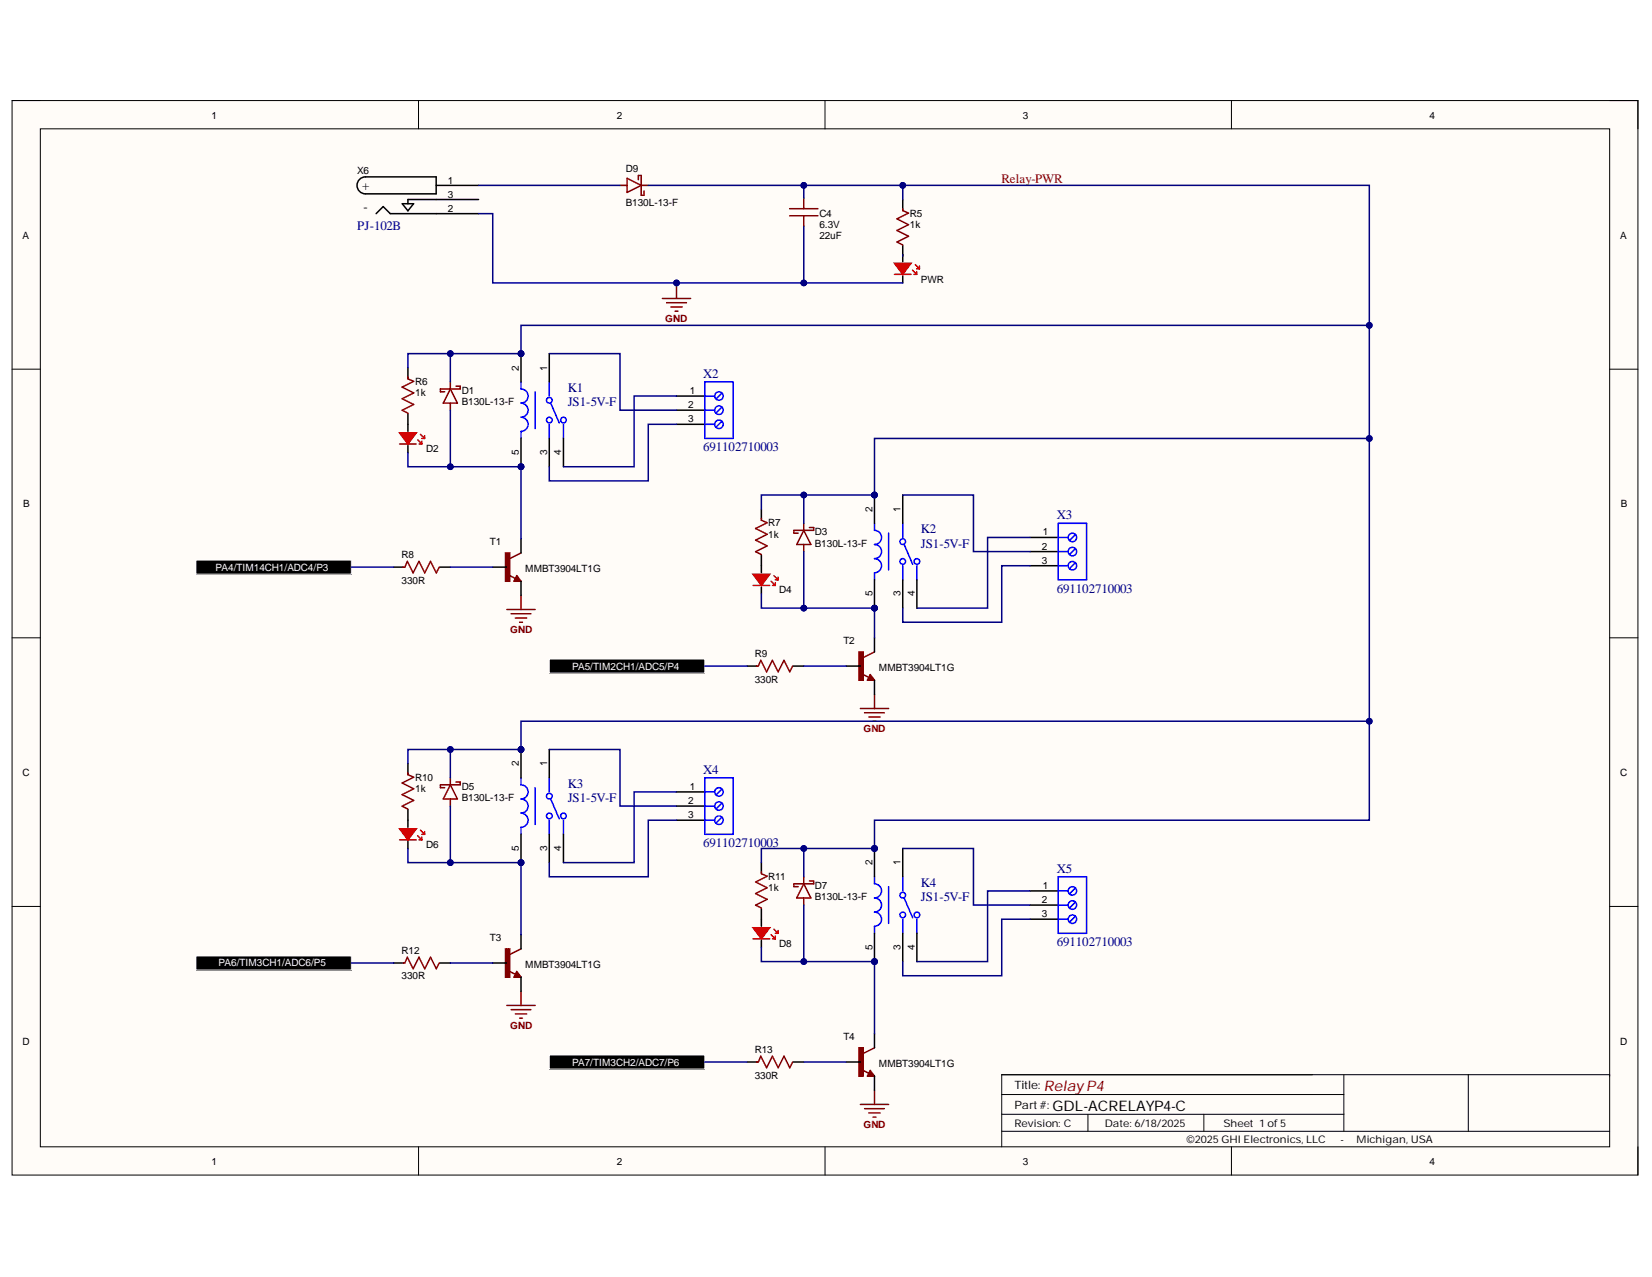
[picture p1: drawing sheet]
<svg xmlns="http://www.w3.org/2000/svg" width="279mm" height="216mm" viewBox="0 0 279 216" stroke-linecap="round" stroke-linejoin="round" font-family="sans-serif">
<defs><g id="words">
<text font-size="2.5" fill="#800000" x="176.6" y="184.4">Relay P4</text>
<text font-size="2.5" x="178" y="187.8">GDL-ACRELAYP4-C</text>
<g font-size="2.2">
<text x="61.2" y="32.1">+</text>
<text x="61.5" y="35.7">-</text>
</g>
<text font-size="2.2" fill="#800000" x="169.4" y="30.9">Relay-PWR</text>
<g font-size="2.2" fill="#000080">
<text x="60.4" y="38.8">PJ-102B</text>
<text x="118.9" y="63.9">X2</text>
<text x="96" y="66.3">K1</text>
<text x="96" y="68.7">JS1-5V-F</text>
<text x="118.9" y="76.3">691102710003</text>
<text x="178.8" y="87.8">X3</text>
<text x="155.7" y="90.2">K2</text>
<text x="155.7" y="92.6">JS1-5V-F</text>
<text x="178.8" y="100.2">691102710003</text>
<text x="118.9" y="130.8">X4</text>
<text x="96" y="133.2">K3</text>
<text x="96" y="135.6">JS1-5V-F</text>
<text x="118.9" y="143.3">691102710003</text>
<text x="155.7" y="150">K4</text>
<text x="178.8" y="147.6">X5</text>
<text x="155.7" y="152.3">JS1-5V-F</text>
<text x="178.8" y="160">691102710003</text>
</g>
<g font-size="1.9">
<text x="171.6" y="184.1">Title:</text>
<text x="171.6" y="187.5">Part#:</text>
</g>
<g font-size="1.8">
<text x="171.6" y="190.5">Revision: C</text>
<text x="186.9" y="190.5">Date: 6/18/2025</text>
<text x="206.9" y="190.5">Sheet 1 of5</text>
<text x="200.7" y="193.3">©2025GHI Electronics, LLC</text>
<text x="226.7" y="193.3">-</text>
<text x="229.4" y="193.3">Michigan, USA</text>
</g>
<g font-size="1.7">
<text x="35.8" y="20">1</text>
<text x="104.3" y="20">2</text>
<text x="173" y="20">3</text>
<text x="241.8" y="20">4</text>
<text x="60.4" y="29.3">X6</text>
<text x="105.8" y="29.1">D9</text>
<text x="75.7" y="31">1</text>
<text x="75.7" y="35.8">2</text>
<text x="75.7" y="33.4">3</text>
<text x="105.8" y="34.8">B130L-13-F</text>
<text x="3.8" y="40.3">A</text>
<text x="138.6" y="38.6">6.3V</text>
<text x="138.6" y="40.4">22uF</text>
<text x="138.6" y="36.6">C4</text>
<text x="153.9" y="38.6">1k</text>
<text x="153.9" y="36.6">R5</text>
<text x="274" y="40.3">A</text>
<text x="155.7" y="47.8">PWR</text>
<text x="70.2" y="65.1">R6</text>
<text x="87.7" y="62.7" transform="rotate(-90 87.7 62.7)">2</text>
<text x="92.6" y="62.7" transform="rotate(-90 92.6 62.7)">1</text>
<text x="70.2" y="67">1k</text>
<text x="78.1" y="68.5">B130L-13-F</text>
<text x="78.1" y="66.6">D1</text>
<text x="116.4" y="69">2</text>
<text x="116.4" y="71.4">3</text>
<text x="116.7" y="66.6">1</text>
<text x="72.1" y="76.5">D2</text>
<text x="87.7" y="76.9" transform="rotate(-90 87.7 76.9)">5</text>
<text x="92.6" y="76.9" transform="rotate(-90 92.6 76.9)">3</text>
<text x="94.9" y="76.9" transform="rotate(-90 94.9 76.9)">4</text>
<text x="3.9" y="85.8">B</text>
<text x="129.9" y="89">R7</text>
<text x="147.5" y="86.5" transform="rotate(-90 147.5 86.5)">2</text>
<text x="152.3" y="86.5" transform="rotate(-90 152.3 86.5)">1</text>
<text x="274.1" y="85.8">B</text>
<text x="67.9" y="94.3">R8</text>
<text x="82.8" y="92.2">T1</text>
<text x="129.9" y="90.9">1k</text>
<text x="137.8" y="92.4">B130L-13-F</text>
<text x="137.8" y="90.5">D3</text>
<text x="176.2" y="92.9">2</text>
<text x="176.2" y="95.3">3</text>
<text x="176.4" y="90.5">1</text>
<text x="67.9" y="98.7">330R</text>
<text x="88.8" y="96.8">MMBT3904LT1G</text>
<text x="131.8" y="100.3">D4</text>
<text x="147.5" y="100.8" transform="rotate(-90 147.5 100.8)">5</text>
<text x="152.3" y="100.8" transform="rotate(-90 152.3 100.8)">3</text>
<text x="154.7" y="100.8" transform="rotate(-90 154.7 100.8)">4</text>
<text x="127.7" y="111">R9</text>
<text x="142.6" y="108.9">T2</text>
<text x="148.6" y="113.5">MMBT3904LT1G</text>
<text x="127.7" y="115.4">330R</text>
<text x="3.8" y="131.2">C</text>
<text x="87.7" y="129.6" transform="rotate(-90 87.7 129.6)">2</text>
<text x="92.6" y="129.6" transform="rotate(-90 92.6 129.6)">1</text>
<text x="274" y="131.2">C</text>
<text x="70.2" y="134">1k</text>
<text x="70.2" y="132">R10</text>
<text x="78.1" y="135.5">B130L-13-F</text>
<text x="78.1" y="133.5">D5</text>
<text x="116.4" y="135.9">2</text>
<text x="116.7" y="133.5">1</text>
<text x="72.1" y="143.4">D6</text>
<text x="87.7" y="143.9" transform="rotate(-90 87.7 143.9)">5</text>
<text x="92.6" y="143.9" transform="rotate(-90 92.6 143.9)">3</text>
<text x="94.9" y="143.9" transform="rotate(-90 94.9 143.9)">4</text>
<text x="116.4" y="138.4">3</text>
<text x="129.9" y="148.8">R11</text>
<text x="147.5" y="146.3" transform="rotate(-90 147.5 146.3)">2</text>
<text x="152.3" y="146.3" transform="rotate(-90 152.3 146.3)">1</text>
<text x="129.9" y="150.6">1k</text>
<text x="137.8" y="152.2">B130L-13-F</text>
<text x="137.8" y="150.3">D7</text>
<text x="176.2" y="152.7">2</text>
<text x="176.2" y="155.1">3</text>
<text x="176.4" y="150.3">1</text>
<text x="67.9" y="161.3">R12</text>
<text x="82.8" y="159.2">T3</text>
<text x="131.8" y="160.1">D8</text>
<text x="147.5" y="160.6" transform="rotate(-90 147.5 160.6)">5</text>
<text x="152.3" y="160.6" transform="rotate(-90 152.3 160.6)">3</text>
<text x="154.7" y="160.6" transform="rotate(-90 154.7 160.6)">4</text>
<text x="67.9" y="165.6">330R</text>
<text x="88.8" y="163.7">MMBT3904LT1G</text>
<text x="3.8" y="176.6">D</text>
<text x="127.7" y="178">R13</text>
<text x="142.6" y="175.8">T4</text>
<text x="274" y="176.6">D</text>
<text x="127.7" y="182.3">330R</text>
<text x="148.6" y="180.4">MMBT3904LT1G</text>
<text x="35.8" y="196.9">1</text>
<text x="104.3" y="196.9">2</text>
<text x="173" y="196.9">3</text>
<text x="241.8" y="196.9">4</text>
</g>
<g font-size="1.7" fill="#800000">
<text x="112.5" y="54.5">GND</text>
<text x="86.3" y="107">GND</text>
<text x="146" y="123.7">GND</text>
<text x="86.3" y="174">GND</text>
<text x="146" y="190.7">GND</text>
</g>
<g font-size="1.7" fill="#fff">
<text x="36.5" y="96.5">PA4/TIM14CH1/ADC4/P3</text>
<text x="96.8" y="113.2">PA5/TIM2CH1/ADC5/P4</text>
<text x="37" y="163.4">PA6/TIM3CH1/ADC6/P5</text>
<text x="96.8" y="180.1">PA7/TIM3CH2/ADC7/P6</text>
</g>
</g></defs>
<path d="M2 17h275v181.7h-275z" fill-rule="evenodd" fill="#fffcf8"/>
<path d="M2 17h275v181.7h-275z" fill="none" stroke="#000" stroke-width=".17"/>
<path d="M6.8 21.8h265.4v172.1h-265.4z" fill-rule="evenodd" fill="#fffcf8"/>
<g fill="none" stroke="#000" stroke-width=".17">
<path d="M2 17h4.8M70.8 17v4.8M139.5 17v4.8M208.3 17v4.8M272.2 17h4.8v4.8M6.8 21.8h265.4v172.1h-265.4zM2 62.4h4.8M272.2 62.4h4.8M2 107.8h4.8M272.2 107.8h4.8M2 153.3h4.8M272.2 153.3h4.8"/>
<path d="M70.8 193.9v4.8M139.5 193.9v4.8M169.4 188.4h57.9M169.4 191.3h102.8M169.4 185.1h57.9M184 188.4v2.9M203.6 188.4v2.9M208.3 193.9v4.8M227.3 181.7v9.6M248.3 181.7v9.6M272.2 181.9v-.2h-102.8v12.2M277 193.9v4.8"/>
</g>
<g fill="#000">
<path d="M33.1 94.7h26.3v2.4h-26.3z" fill-rule="evenodd"/>
<path d="M92.9 111.4h26.3v2.4h-26.3z" fill-rule="evenodd"/>
<path d="M33.1 161.6h26.3v2.4h-26.3z" fill-rule="evenodd"/>
<path d="M92.9 178.4h26.3v2.3h-26.3z" fill-rule="evenodd"/>
</g>
<path d="M33.1 94.7h26.3v2.4h-26.3zM92.9 111.4h26.3v2.4h-26.3zM33.1 161.6h26.3v2.4h-26.3zM92.9 178.4h26.3v2.3h-26.3z" fill="none" stroke="#fff" stroke-width=".17"/>
<path d="M152.7 43.1v1.2M152.7 46.6v1.2" fill="none" stroke="#000" stroke-width=".25"/>
<path d="M155 45.9v.5h-.4" fill="none" stroke="#f00" stroke-width=".25"/>
<path d="M151.3 44.5h2.8l-1.4 1.9z" fill="#f00"/>
<path d="M151.3 44.5h2.8l-1.4 1.9zM151.3 46.4h2.8M154.3 45.7l.7 .7M154.8 44.7l.7 .7M155 45.4h.5M155.5 45v.4" fill="none" stroke="#f00" stroke-width=".25"/>
<path d="M61 30.2l.8-.3h12v2.9h-12a1.44 1.44 0 0 1-1.3-1 1.44 1.44 0 0 1 .5-1.6zM63.6 36.1l1.2-1.2 1.2 1.2h14.9M68 34.4h1.9l-.9 1.2zM73.8 31.3h7.1M80.9 33.7h-11.9v.7M152.7 33.7v1.7M152.7 41.5v1.8" fill="none" stroke="#000" stroke-width=".25"/>
<path d="M152.7 35.3v.3l1 .4-2 1 2 1-2 1 2 .9-2 1 1 .5" fill="none" stroke="#980000" stroke-width=".25"/>
<circle cx="88.1" cy="78.9" r=".48" fill="#000080"/>
<circle cx="88.1" cy="78.9" r=".48" fill="none" stroke="#000080" stroke-width=".17"/>
<circle cx="88.1" cy="59.8" r=".48" fill="#000080"/>
<circle cx="88.1" cy="59.8" r=".48" fill="none" stroke="#000080" stroke-width=".17"/>
<g fill="none" stroke="#00f" stroke-width=".25">
<path d="M88.1 64.6v1.2a1.19 1.19 0 0 1 1.2 1.2 1.19 1.19 0 0 1-1.2 1.2 1.19 1.19 0 0 1 1.2 1.1 1.19 1.19 0 0 1-1.2 1.2 1.19 1.19 0 0 1 1.2 1.2 1.19 1.19 0 0 1-1.2 1.2v1.2M90.5 66.2v6.3M92.9 64.6v2.4M92.9 71.7v2.4M93.1 68.2l1.5 3.3M95.3 71.7v2.4"/>
<circle cx="92.9" cy="71" r=".48"/>
<circle cx="92.9" cy="67.7" r=".48"/>
<circle cx="95.3" cy="71" r=".48"/>
</g>
<path d="M88.1 74.1v4.8" fill="none" stroke="#000" stroke-width=".25"/>
<circle cx="88.1" cy="78.9" r=".48" fill="#000080"/>
<circle cx="88.1" cy="78.9" r=".48" fill="none" stroke="#000080" stroke-width=".17"/>
<path d="M88.1 59.8v4.8" fill="none" stroke="#000" stroke-width=".25"/>
<circle cx="88.1" cy="59.8" r=".48" fill="#000080"/>
<circle cx="88.1" cy="59.8" r=".48" fill="none" stroke="#000080" stroke-width=".17"/>
<path d="M92.9 59.8v4.8M92.9 74.1v4.8M95.3 74.1v4.8" fill="none" stroke="#000" stroke-width=".25"/>
<path d="M86 97.2l1.2 .6M87.4 97.3l.7 1h-1.2zM87.4 97.8l.1 .2h-.3l.2-.4 .5 .6h-.7M88.1 93.5l-1.9 .9M85.7 103.1h4.8M86.4 103.8h3.4M87.2 104.5h1.9M87.9 105.2h.5M88.1 100.7v2.4" fill="none" stroke="#800000" stroke-width=".25"/>
<path d="M85.5 93.5h.7v4.8h-.7z" fill-rule="evenodd" fill="#800000"/>
<path d="M76.2 64.6v1.2M76.2 68.2v1.1M76.2 65.8l1.2 2.4h-2.4zM77.1 65.3h.7v.5h-3.3v.4h.7M85.5 93.5h.7v4.8h-.7z" fill="none" stroke="#800000" stroke-width=".25"/>
<path d="M69 71.7v1.2M69 75.3v1.2M83.3 95.9h2.4M88.1 91.1v2.4M88.1 98.3v2.4" fill="none" stroke="#000" stroke-width=".25"/>
<path d="M71.3 74.6v.5h-.4" fill="none" stroke="#f00" stroke-width=".25"/>
<path d="M67.6 73.2h2.8l-1.4 1.9z" fill="#f00"/>
<path d="M67.6 73.2h2.8l-1.4 1.9zM67.6 75.1h2.8M70.6 74.4l.7 .7M71.1 73.4l.7 .7M71.3 74.1h.5M71.8 73.7v.4" fill="none" stroke="#f00" stroke-width=".25"/>
<path d="M69 62.2v1.7M69 70v1.7" fill="none" stroke="#000" stroke-width=".25"/>
<path d="M69 63.7v.4l1 .4-2 1 2 .9-2 1 2 1-2 1 1 .5" fill="none" stroke="#980000" stroke-width=".25"/>
<circle cx="147.9" cy="102.8" r=".48" fill="#000080"/>
<circle cx="147.9" cy="102.8" r=".48" fill="none" stroke="#000080" stroke-width=".17"/>
<circle cx="147.9" cy="83.7" r=".48" fill="#000080"/>
<circle cx="147.9" cy="83.7" r=".48" fill="none" stroke="#000080" stroke-width=".17"/>
<g fill="none" stroke="#00f" stroke-width=".25">
<path d="M147.9 88.5v1.2a1.19 1.19 0 0 1 1.2 1.2 1.19 1.19 0 0 1-1.2 1.2 1.19 1.19 0 0 1 1.2 1.2 1.19 1.19 0 0 1-1.2 1.1 1.2 1.2 0 0 1 1.2 1.2 1.2 1.2 0 0 1-1.2 1.2v1.2M150.3 90.1v6.3M152.7 88.5v2.4M152.7 95.6v2.4M152.9 92.1l1.5 3.3M155.1 95.6v2.4"/>
<circle cx="152.7" cy="91.6" r=".48"/>
<circle cx="152.7" cy="94.9" r=".48"/>
<circle cx="155.1" cy="94.9" r=".48"/>
</g>
<path d="M147.9 98v4.8" fill="none" stroke="#000" stroke-width=".25"/>
<circle cx="147.9" cy="102.8" r=".48" fill="#000080"/>
<circle cx="147.9" cy="102.8" r=".48" fill="none" stroke="#000080" stroke-width=".17"/>
<path d="M147.9 83.7v4.8" fill="none" stroke="#000" stroke-width=".25"/>
<circle cx="147.9" cy="83.7" r=".48" fill="#000080"/>
<circle cx="147.9" cy="83.7" r=".48" fill="none" stroke="#000080" stroke-width=".17"/>
<path d="M152.7 83.7v4.8M152.7 98v4.8M155.1 98v4.8" fill="none" stroke="#000" stroke-width=".25"/>
<path d="M145.5 119.8h4.8M145.8 114l1.2 .5M147.2 114.1l.7 .9h-1.2zM147.2 114.5l.1 .3h-.4l.3-.5 .5 .6h-.8M147.9 117.4v2.4M147.9 110.2l-1.9 1M146.2 120.5h3.4M146.9 121.2h2M147.7 121.9h.4" fill="none" stroke="#800000" stroke-width=".25"/>
<path d="M145.3 110.2h.7v4.8h-.7z" fill-rule="evenodd" fill="#800000"/>
<path d="M135.9 88.5v1.2M135.9 92.1v1.2M135.9 89.7l1.2 2.4h-2.4zM136.9 89.2h.7v.5h-3.3v.4h.7M145.3 110.2h.7v4.8h-.7z" fill="none" stroke="#800000" stroke-width=".25"/>
<path d="M128.8 95.6v1.2M128.8 99.2v1.2M143.1 112.6h2.4M147.9 107.8v2.4M147.9 115v2.4" fill="none" stroke="#000" stroke-width=".25"/>
<path d="M131.1 98.5v.5h-.4" fill="none" stroke="#f00" stroke-width=".25"/>
<path d="M127.4 97.1h2.8l-1.4 1.9z" fill="#f00"/>
<path d="M127.4 97.1h2.8l-1.4 1.9zM127.4 99h2.8M130.4 98.3l.7 .7M130.9 97.3l.7 .7M131.1 98h.5M131.6 97.6v.4" fill="none" stroke="#f00" stroke-width=".25"/>
<path d="M128.8 86.1v1.7M128.8 93.9v1.7" fill="none" stroke="#000" stroke-width=".25"/>
<path d="M128.8 87.6v.4l.9 .4-1.9 1 1.9 .9-1.9 1 1.9 1-1.9 1 1 .5" fill="none" stroke="#980000" stroke-width=".25"/>
<circle cx="88.1" cy="145.8" r=".48" fill="#000080"/>
<circle cx="88.1" cy="145.8" r=".48" fill="none" stroke="#000080" stroke-width=".17"/>
<circle cx="88.1" cy="126.7" r=".48" fill="#000080"/>
<circle cx="88.1" cy="126.7" r=".48" fill="none" stroke="#000080" stroke-width=".17"/>
<g fill="none" stroke="#00f" stroke-width=".25">
<path d="M88.1 131.5v1.2a1.19 1.19 0 0 1 1.2 1.2 1.19 1.19 0 0 1-1.2 1.2 1.19 1.19 0 0 1 1.2 1.2 1.19 1.19 0 0 1-1.2 1.2 1.2 1.2 0 0 1 1.2 1.2 1.2 1.2 0 0 1-1.2 1.2v1.2M90.5 133.2v6.2M92.9 131.5v2.4M92.9 138.7v2.4M93.1 135.1l1.5 3.3M95.3 138.7v2.4"/>
<circle cx="92.9" cy="134.6" r=".48"/>
<circle cx="92.9" cy="138" r=".48"/>
<circle cx="95.3" cy="138" r=".48"/>
</g>
<path d="M88.1 141.1v4.7" fill="none" stroke="#000" stroke-width=".25"/>
<circle cx="88.1" cy="145.8" r=".48" fill="#000080"/>
<circle cx="88.1" cy="145.8" r=".48" fill="none" stroke="#000080" stroke-width=".17"/>
<path d="M88.1 126.7v4.8" fill="none" stroke="#000" stroke-width=".25"/>
<circle cx="88.1" cy="126.7" r=".48" fill="#000080"/>
<circle cx="88.1" cy="126.7" r=".48" fill="none" stroke="#000080" stroke-width=".17"/>
<path d="M92.9 126.7v4.8M92.9 141.1v4.7M95.3 141.1v4.7" fill="none" stroke="#000" stroke-width=".25"/>
<path d="M85.7 170h4.8M86 164.2l1.2 .5M86.4 170.7h3.4M87.2 171.4h1.9M87.4 164.2l.7 1h-1.2zM87.4 164.7l.1 .3h-.3l.2-.5 .5 .6h-.7M87.9 172.1h.5M88.1 167.6v2.4M88.1 160.4l-1.9 1" fill="none" stroke="#800000" stroke-width=".25"/>
<path d="M85.5 160.4h.7v4.8h-.7z" fill-rule="evenodd" fill="#800000"/>
<path d="M76.2 131.5v1.2M76.2 135.1v1.2M76.2 132.7l1.2 2.4h-2.4zM77.1 132.2h.7v.5h-3.3v.5h.7M85.5 160.4h.7v4.8h-.7z" fill="none" stroke="#800000" stroke-width=".25"/>
<path d="M69 138.7v1.2M69 142.3v1.2M88.1 158v2.4M83.3 162.8h2.4M88.1 165.2v2.4" fill="none" stroke="#000" stroke-width=".25"/>
<path d="M71.3 141.5v.5h-.4" fill="none" stroke="#f00" stroke-width=".25"/>
<path d="M67.6 140.1h2.8l-1.4 1.9z" fill="#f00"/>
<path d="M67.6 140.1h2.8l-1.4 1.9zM67.6 142h2.8M70.6 141.3l.7 .7M71.1 140.4l.7 .7M71.3 141.1h.5M71.8 140.6v.5" fill="none" stroke="#f00" stroke-width=".25"/>
<path d="M69 129.1v1.7M69 136.9v1.8" fill="none" stroke="#000" stroke-width=".25"/>
<path d="M69 130.7v.3l1 .4-2 1 2 1-2 .9 2 1-2 1 1 .5" fill="none" stroke="#980000" stroke-width=".25"/>
<circle cx="147.9" cy="162.6" r=".48" fill="#000080"/>
<circle cx="147.9" cy="162.6" r=".48" fill="none" stroke="#000080" stroke-width=".17"/>
<circle cx="147.9" cy="143.5" r=".48" fill="#000080"/>
<circle cx="147.9" cy="143.5" r=".48" fill="none" stroke="#000080" stroke-width=".17"/>
<g fill="none" stroke="#00f" stroke-width=".25">
<path d="M147.9 148.2v1.2a1.19 1.19 0 0 1 1.2 1.2 1.19 1.19 0 0 1-1.2 1.2 1.19 1.19 0 0 1 1.2 1.2 1.19 1.19 0 0 1-1.2 1.2 1.19 1.19 0 0 1 1.2 1.2 1.19 1.19 0 0 1-1.2 1.2v1.2M150.3 149.9v6.2M152.7 148.2v2.4M152.7 155.4v2.4M152.9 151.8l1.5 3.4M155.1 155.4v2.4"/>
<circle cx="152.7" cy="154.7" r=".48"/>
<circle cx="152.7" cy="151.3" r=".48"/>
<circle cx="155.1" cy="154.7" r=".48"/>
</g>
<path d="M147.9 157.8v4.8" fill="none" stroke="#000" stroke-width=".25"/>
<circle cx="147.9" cy="162.6" r=".48" fill="#000080"/>
<circle cx="147.9" cy="162.6" r=".48" fill="none" stroke="#000080" stroke-width=".17"/>
<path d="M147.9 143.5v4.7" fill="none" stroke="#000" stroke-width=".25"/>
<circle cx="147.9" cy="143.5" r=".48" fill="#000080"/>
<circle cx="147.9" cy="143.5" r=".48" fill="none" stroke="#000080" stroke-width=".17"/>
<path d="M152.7 143.5v4.7M152.7 157.8v4.8M155.1 157.8v4.8" fill="none" stroke="#000" stroke-width=".25"/>
<path d="M147.9 177.2l-1.9 .9M145.5 186.7h4.8M145.8 180.9l1.2 .6M146.2 187.4h3.4M146.9 188.2h2M147.2 181l.7 .9h-1.2zM147.2 181.5l.1 .2h-.4l.3-.5 .5 .6h-.8M147.7 188.9h.4M147.9 184.3v2.4" fill="none" stroke="#800000" stroke-width=".25"/>
<path d="M145.3 177.2h.7v4.7h-.7z" fill-rule="evenodd" fill="#800000"/>
<path d="M135.9 148.2v1.2M135.9 151.8v1.2M135.9 149.4l1.2 2.4h-2.4zM136.9 148.9h.7v.5h-3.3v.5h.7M145.3 177.2h.7v4.7h-.7z" fill="none" stroke="#800000" stroke-width=".25"/>
<path d="M128.8 155.4v1.2M128.8 159v1.2M143.1 179.6h2.4M147.9 174.8v2.4M147.9 181.9v2.4" fill="none" stroke="#000" stroke-width=".25"/>
<path d="M131.1 158.3v.4h-.4" fill="none" stroke="#f00" stroke-width=".25"/>
<path d="M127.4 156.9h2.8l-1.4 1.8z" fill="#f00"/>
<path d="M127.4 156.9h2.8l-1.4 1.8zM127.4 158.7h2.8M130.4 158l.7 .7M130.9 157.1l.7 .7M131.1 157.8h.5M131.6 157.3v.5" fill="none" stroke="#f00" stroke-width=".25"/>
<g fill="none" stroke="#000" stroke-width=".25">
<path d="M114.4 67h4.8M114.4 69.3h4.8M114.4 71.7h4.8M66.6 95.9h1.7M74.4 95.9h1.8M174.2 90.9h4.8M174.2 93.3h4.8M174.2 95.6h4.8M126.4 112.6h1.7M134.2 112.6h1.7M114.4 133.9h4.8M114.4 136.3h4.8"/>
<path d="M114.4 138.7h4.8M128.8 145.8v1.7M128.8 153.6v1.8M174.2 150.6h4.8M174.2 153h4.8M174.2 155.4h4.8M66.6 162.8h1.7M74.4 162.8h1.8M126.4 179.6h1.7M134.2 179.6h1.7"/>
</g>
<path d="M68.2 95.9h.3l.4-1 1 2 1-2 .9 2 1-2 1 2 .5-1M127.9 112.6h.4l.4-1 1 2 .9-2 1 2 1-2 1 2 .5-1M128.8 147.4v.3l.9 .4-1.9 1 1.9 1-1.9 1 1.9 1-1.9 .9 1 .5M68.2 162.8h.3l.4-1 1 2 1-2 .9 2 1-2 1 2 .5-1M127.9 179.6h.4l.4-1 1 1.9 .9-1.9 1 1.9 1-1.9 1 1.9 .5-.9" fill="none" stroke="#980000" stroke-width=".25"/>
<g fill="none" stroke="#800000" stroke-width=".25">
<path d="M104.9 31.3h1.2M106.1 30.1l2.3 1.2-2.3 1.2zM108 30.4v-.7h.4v3.3h.5v-.7M108.4 31.3h1.2M133.6 36.5h4.7M133.6 35.3h4.7M135.9 33.5v1.8M135.9 36.5v1.8M112 50.5h4.8M112.7 51.2h3.4M113.5 51.9h1.9M114.2 52.6h.5"/>
<path d="M114.4 48.1v2.4"/>
</g>
<g fill="none" stroke="#00f" stroke-width=".25">
<path d="M119.2 67h1.7M119.2 69.3h1.7M119.2 71.7h1.7M119.2 64.6h4.8v9.5h-4.8zM122.1 66.5l-1 1M122.1 68.8l-1 1.1M122.1 71.2l-1 1M179 90.9h1.7M179 93.3h1.7M179 95.6h1.7M179 88.5h4.8v9.5h-4.8zM181.9 90.4l-1 1"/>
<path d="M181.9 92.7l-1 1.1M181.9 95.1l-1 1.1M119.2 131.5h4.8v9.6h-4.8zM119.2 133.9h1.7M119.2 136.3h1.7M119.2 138.7h1.7M122.1 133.4l-1 1M122.1 135.8l-1 1M122.1 138.2l-1 1M179 148.2h4.8v9.6h-4.8zM179 150.6h1.7M179 153h1.7"/>
<path d="M179 155.4h1.7M181.9 150.1l-1 1M181.9 152.5l-1 1M181.9 154.9l-1 1"/>
<circle cx="121.6" cy="67" r=".72"/>
<circle cx="121.6" cy="71.7" r=".72"/>
<circle cx="121.6" cy="69.3" r=".72"/>
<circle cx="181.4" cy="93.3" r=".72"/>
<circle cx="181.4" cy="95.6" r=".72"/>
<circle cx="181.4" cy="90.9" r=".72"/>
<circle cx="121.6" cy="138.7" r=".72"/>
<circle cx="121.6" cy="136.3" r=".72"/>
<circle cx="121.6" cy="133.9" r=".72"/>
<circle cx="181.4" cy="150.6" r=".71"/>
<circle cx="181.4" cy="155.4" r=".72"/>
<circle cx="181.4" cy="153" r=".72"/>
</g>
<path d="M88.1 78.9v12.2M76.2 95.9h7.1" fill="none" stroke="#000080" stroke-width=".25"/>
<circle cx="88.1" cy="78.9" r=".48" fill="#000080"/>
<circle cx="88.1" cy="78.9" r=".48" fill="none" stroke="#000080" stroke-width=".17"/>
<path d="M92.9 59.8h12v9.5h9.5M76.2 69.3v9.6h11.9M59.4 95.9h7.2" fill="none" stroke="#000080" stroke-width=".25"/>
<circle cx="88.1" cy="78.9" r=".48" fill="#000080"/>
<circle cx="88.1" cy="78.9" r=".48" fill="none" stroke="#000080" stroke-width=".17"/>
<circle cx="76.2" cy="78.9" r=".48" fill="#000080"/>
<circle cx="76.2" cy="78.9" r=".48" fill="none" stroke="#000080" stroke-width=".17"/>
<path d="M76.2 59.8v4.8M114.4 67h-7.1v11.9h-12M114.4 71.7h-4.8v9.6h-16.7v-2.4" fill="none" stroke="#000080" stroke-width=".25"/>
<circle cx="76.2" cy="59.8" r=".48" fill="#000080"/>
<circle cx="76.2" cy="59.8" r=".48" fill="none" stroke="#000080" stroke-width=".17"/>
<path d="M69 76.5v2.4h7.2" fill="none" stroke="#000080" stroke-width=".25"/>
<circle cx="76.2" cy="78.9" r=".48" fill="#000080"/>
<circle cx="76.2" cy="78.9" r=".48" fill="none" stroke="#000080" stroke-width=".17"/>
<path d="M135.9 112.6h7.2M147.9 102.8v5" fill="none" stroke="#000080" stroke-width=".25"/>
<circle cx="147.9" cy="102.8" r=".48" fill="#000080"/>
<circle cx="147.9" cy="102.8" r=".48" fill="none" stroke="#000080" stroke-width=".17"/>
<path d="M135.9 93.3v9.5h12M152.7 83.7h11.9v9.6h9.6M119.2 112.6h7.2" fill="none" stroke="#000080" stroke-width=".25"/>
<circle cx="147.9" cy="102.8" r=".48" fill="#000080"/>
<circle cx="147.9" cy="102.8" r=".48" fill="none" stroke="#000080" stroke-width=".17"/>
<circle cx="135.9" cy="102.8" r=".48" fill="#000080"/>
<circle cx="135.9" cy="102.8" r=".48" fill="none" stroke="#000080" stroke-width=".17"/>
<path d="M135.9 83.7v4.8M174.2 90.9h-7.2v11.9h-11.9M174.2 95.6h-4.8v9.6h-16.7v-2.4" fill="none" stroke="#000080" stroke-width=".25"/>
<circle cx="135.9" cy="83.7" r=".48" fill="#000080"/>
<circle cx="135.9" cy="83.7" r=".48" fill="none" stroke="#000080" stroke-width=".17"/>
<path d="M128.8 100.4v2.4h7.1" fill="none" stroke="#000080" stroke-width=".25"/>
<circle cx="135.9" cy="102.8" r=".48" fill="#000080"/>
<circle cx="135.9" cy="102.8" r=".48" fill="none" stroke="#000080" stroke-width=".17"/>
<path d="M88.1 145.8v12.2M76.2 162.8h7.1" fill="none" stroke="#000080" stroke-width=".25"/>
<circle cx="88.1" cy="145.8" r=".48" fill="#000080"/>
<circle cx="88.1" cy="145.8" r=".48" fill="none" stroke="#000080" stroke-width=".17"/>
<path d="M76.2 136.3v9.5h11.9M92.9 126.7h12v9.6h9.5M59.4 162.8h7.2" fill="none" stroke="#000080" stroke-width=".25"/>
<circle cx="88.1" cy="145.8" r=".48" fill="#000080"/>
<circle cx="88.1" cy="145.8" r=".48" fill="none" stroke="#000080" stroke-width=".17"/>
<circle cx="76.2" cy="145.8" r=".48" fill="#000080"/>
<circle cx="76.2" cy="145.8" r=".48" fill="none" stroke="#000080" stroke-width=".17"/>
<path d="M76.2 126.7v4.8M114.4 133.9h-7.1v11.9h-12M114.4 138.7h-4.8v9.5h-16.7v-2.4" fill="none" stroke="#000080" stroke-width=".25"/>
<circle cx="76.2" cy="126.7" r=".48" fill="#000080"/>
<circle cx="76.2" cy="126.7" r=".48" fill="none" stroke="#000080" stroke-width=".17"/>
<path d="M69 143.5v2.3h7.2" fill="none" stroke="#000080" stroke-width=".25"/>
<circle cx="76.2" cy="145.8" r=".48" fill="#000080"/>
<circle cx="76.2" cy="145.8" r=".48" fill="none" stroke="#000080" stroke-width=".17"/>
<path d="M135.9 179.6h7.2M147.9 162.6v12.2" fill="none" stroke="#000080" stroke-width=".25"/>
<circle cx="147.9" cy="162.6" r=".48" fill="#000080"/>
<circle cx="147.9" cy="162.6" r=".48" fill="none" stroke="#000080" stroke-width=".17"/>
<path d="M135.9 153v9.6h12M152.7 143.5h11.9v9.5h9.6M119.2 179.6h7.2" fill="none" stroke="#000080" stroke-width=".25"/>
<circle cx="147.9" cy="162.6" r=".48" fill="#000080"/>
<circle cx="147.9" cy="162.6" r=".48" fill="none" stroke="#000080" stroke-width=".17"/>
<circle cx="135.9" cy="162.6" r=".48" fill="#000080"/>
<circle cx="135.9" cy="162.6" r=".48" fill="none" stroke="#000080" stroke-width=".17"/>
<path d="M135.9 143.5v4.7M174.2 150.6h-7.2v12h-11.9M174.2 155.4h-4.8v9.6h-16.7v-2.4" fill="none" stroke="#000080" stroke-width=".25"/>
<circle cx="135.9" cy="143.5" r=".48" fill="#000080"/>
<circle cx="135.9" cy="143.5" r=".48" fill="none" stroke="#000080" stroke-width=".17"/>
<path d="M128.8 160.2v2.4h7.1" fill="none" stroke="#000080" stroke-width=".25"/>
<circle cx="135.9" cy="162.6" r=".48" fill="#000080"/>
<circle cx="135.9" cy="162.6" r=".48" fill="none" stroke="#000080" stroke-width=".17"/>
<path d="M114.4 47.8v.3" fill="none" stroke="#000080" stroke-width=".25"/>
<circle cx="114.4" cy="47.8" r=".48" fill="#000080"/>
<circle cx="114.4" cy="47.8" r=".48" fill="none" stroke="#000080" stroke-width=".17"/>
<path d="M135.9 47.8h16.8" fill="none" stroke="#000080" stroke-width=".25"/>
<circle cx="135.9" cy="47.8" r=".48" fill="#000080"/>
<circle cx="135.9" cy="47.8" r=".48" fill="none" stroke="#000080" stroke-width=".17"/>
<path d="M231.6 121.9h-143.5v4.8" fill="none" stroke="#000080" stroke-width=".25"/>
<circle cx="88.1" cy="126.7" r=".48" fill="#000080"/>
<circle cx="88.1" cy="126.7" r=".48" fill="none" stroke="#000080" stroke-width=".17"/>
<circle cx="231.6" cy="121.9" r=".48" fill="#000080"/>
<circle cx="231.6" cy="121.9" r=".48" fill="none" stroke="#000080" stroke-width=".17"/>
<path d="M231.6 55h-143.5v4.8" fill="none" stroke="#000080" stroke-width=".25"/>
<circle cx="231.6" cy="55" r=".48" fill="#000080"/>
<circle cx="231.6" cy="55" r=".48" fill="none" stroke="#000080" stroke-width=".17"/>
<circle cx="88.1" cy="59.8" r=".48" fill="#000080"/>
<circle cx="88.1" cy="59.8" r=".48" fill="none" stroke="#000080" stroke-width=".17"/>
<path d="M231.6 74.1h-83.7v9.6" fill="none" stroke="#000080" stroke-width=".25"/>
<circle cx="231.6" cy="74.1" r=".48" fill="#000080"/>
<circle cx="231.6" cy="74.1" r=".48" fill="none" stroke="#000080" stroke-width=".17"/>
<circle cx="147.9" cy="83.7" r=".48" fill="#000080"/>
<circle cx="147.9" cy="83.7" r=".48" fill="none" stroke="#000080" stroke-width=".17"/>
<path d="M88.1 126.7h-19.1v2.4" fill="none" stroke="#000080" stroke-width=".25"/>
<circle cx="88.1" cy="126.7" r=".48" fill="#000080"/>
<circle cx="88.1" cy="126.7" r=".48" fill="none" stroke="#000080" stroke-width=".17"/>
<circle cx="76.2" cy="126.7" r=".48" fill="#000080"/>
<circle cx="76.2" cy="126.7" r=".48" fill="none" stroke="#000080" stroke-width=".17"/>
<path d="M88.1 59.8h-19.1v2.4" fill="none" stroke="#000080" stroke-width=".25"/>
<circle cx="88.1" cy="59.8" r=".48" fill="#000080"/>
<circle cx="88.1" cy="59.8" r=".48" fill="none" stroke="#000080" stroke-width=".17"/>
<circle cx="76.2" cy="59.8" r=".48" fill="#000080"/>
<circle cx="76.2" cy="59.8" r=".48" fill="none" stroke="#000080" stroke-width=".17"/>
<path d="M147.9 143.5h-19.1v2.3" fill="none" stroke="#000080" stroke-width=".25"/>
<circle cx="147.9" cy="143.5" r=".48" fill="#000080"/>
<circle cx="147.9" cy="143.5" r=".48" fill="none" stroke="#000080" stroke-width=".17"/>
<circle cx="135.9" cy="143.5" r=".48" fill="#000080"/>
<circle cx="135.9" cy="143.5" r=".48" fill="none" stroke="#000080" stroke-width=".17"/>
<path d="M147.9 83.7h-19.1v2.4" fill="none" stroke="#000080" stroke-width=".25"/>
<circle cx="147.9" cy="83.7" r=".48" fill="#000080"/>
<circle cx="147.9" cy="83.7" r=".48" fill="none" stroke="#000080" stroke-width=".17"/>
<circle cx="135.9" cy="83.7" r=".48" fill="#000080"/>
<circle cx="135.9" cy="83.7" r=".48" fill="none" stroke="#000080" stroke-width=".17"/>
<path d="M80.9 36.1h2.4v11.7h52.6v-9.5" fill="none" stroke="#000080" stroke-width=".25"/>
<circle cx="114.4" cy="47.8" r=".48" fill="#000080"/>
<circle cx="114.4" cy="47.8" r=".48" fill="none" stroke="#000080" stroke-width=".17"/>
<circle cx="135.9" cy="47.8" r=".48" fill="#000080"/>
<circle cx="135.9" cy="47.8" r=".48" fill="none" stroke="#000080" stroke-width=".17"/>
<path d="M152.7 31.3h78.9v107.4h-83.7v4.8" fill="none" stroke="#000080" stroke-width=".25"/>
<circle cx="152.7" cy="31.3" r=".48" fill="#000080"/>
<circle cx="152.7" cy="31.3" r=".48" fill="none" stroke="#000080" stroke-width=".17"/>
<circle cx="231.6" cy="55" r=".48" fill="#000080"/>
<circle cx="231.6" cy="55" r=".48" fill="none" stroke="#000080" stroke-width=".17"/>
<circle cx="231.6" cy="74.1" r=".48" fill="#000080"/>
<circle cx="231.6" cy="74.1" r=".48" fill="none" stroke="#000080" stroke-width=".17"/>
<circle cx="231.6" cy="121.9" r=".48" fill="#000080"/>
<circle cx="231.6" cy="121.9" r=".48" fill="none" stroke="#000080" stroke-width=".17"/>
<circle cx="147.9" cy="143.5" r=".48" fill="#000080"/>
<circle cx="147.9" cy="143.5" r=".48" fill="none" stroke="#000080" stroke-width=".17"/>
<path d="M80.9 31.3h24M109.6 31.3h26.3" fill="none" stroke="#000080" stroke-width=".25"/>
<circle cx="135.9" cy="31.3" r=".48" fill="#000080"/>
<circle cx="135.9" cy="31.3" r=".48" fill="none" stroke="#000080" stroke-width=".17"/>
<path d="M135.9 33.5v-2.2h16.8v2.4" fill="none" stroke="#000080" stroke-width=".25"/>
<circle cx="152.7" cy="31.3" r=".48" fill="#000080"/>
<circle cx="152.7" cy="31.3" r=".48" fill="none" stroke="#000080" stroke-width=".17"/>
<circle cx="135.9" cy="31.3" r=".48" fill="#000080"/>
<circle cx="135.9" cy="31.3" r=".48" fill="none" stroke="#000080" stroke-width=".17"/>
<path d="M152.7 43.1v.2" fill="none" stroke="#000080" stroke-width=".25"/>
<use href="#words"/>
</svg>
